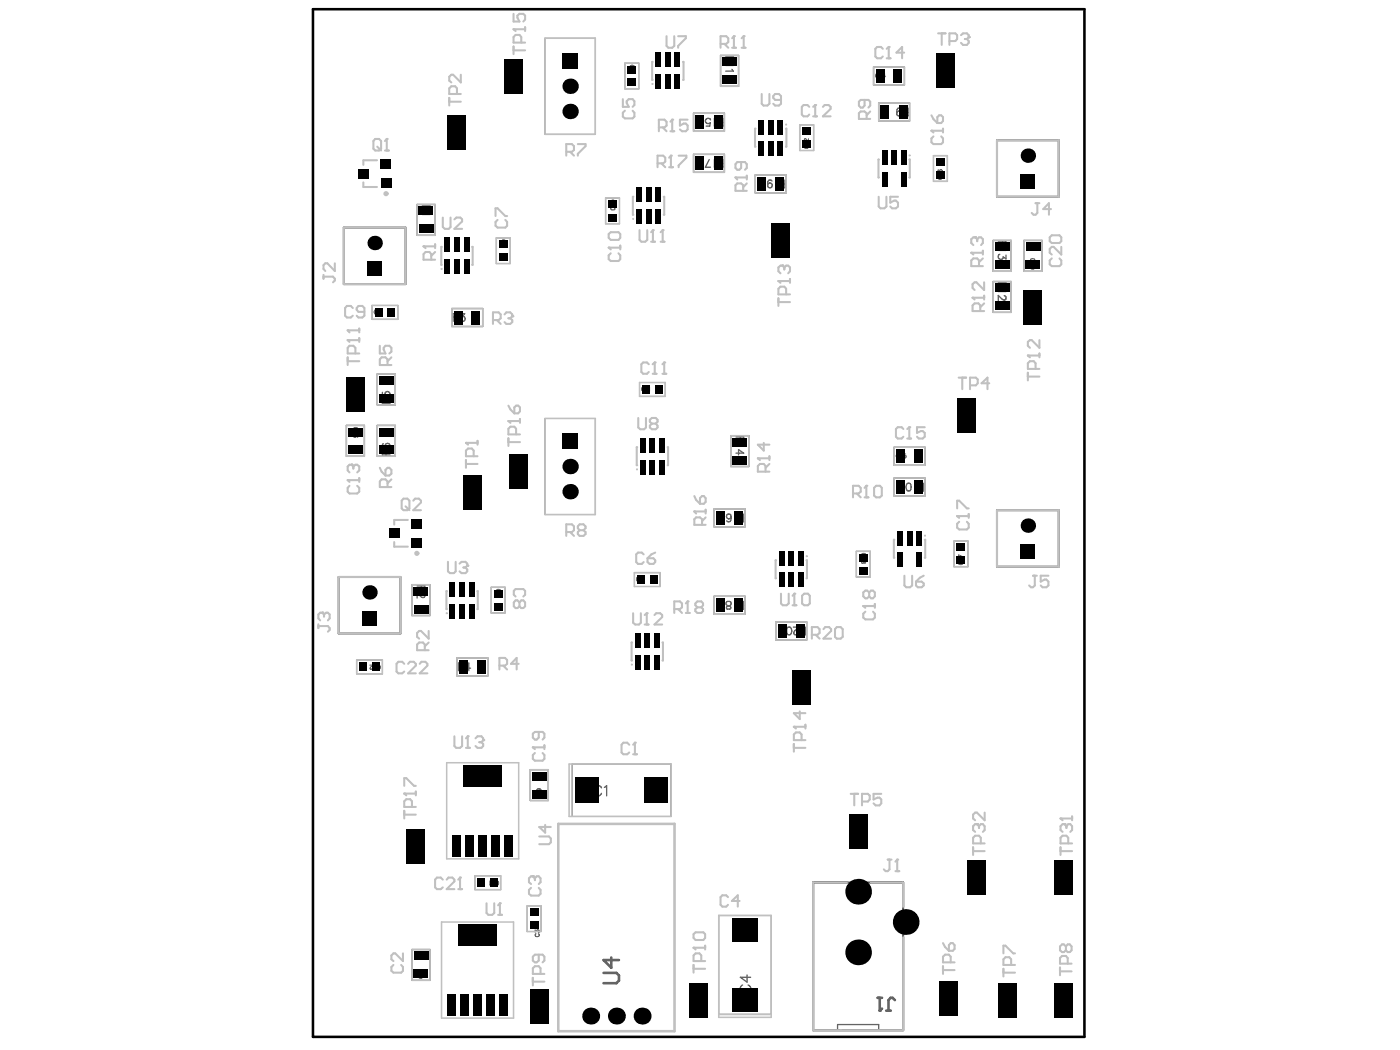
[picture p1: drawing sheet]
<svg xmlns="http://www.w3.org/2000/svg" width="271mm" height="203mm" viewBox="0 0 271 203" stroke-linecap="round" stroke-linejoin="round" font-family="sans-serif">
<g fill="none" stroke="#5a5a5a" stroke-width=".19">
<path d="M120.9 12.2h2.7v5h-2.7zM122.1 13.4a.29 .29 0 0 0-.1 .4 .29 .29 0 0 0 .4 .1v-.4M122.1 13.2a.38 .38 0 0 1 .1-.6 .38 .38 0 0 1 .5 .2v.3l-.1 .1M122.4 13.5h.3v.4M117.2 38.3h2.7v5h-2.7zM118.4 39.3h-.1a.38 .38 0 0 1 .2-.6 .38 .38 0 0 1 .5 .2v.3l-.2 .1M118.8 39.5l.2 .2h-.8M154.8 24.2h2.7v4.9h-2.7zM155.8 27.3h.1M155.8 28.2l-.1 .1v.3a.38 .38 0 0 0 .5 .1 .38 .38 0 0 0 .1-.5M156.5 26.8v.5l-.5-.4h-.3v.3l.1 .1M156.5 27.7h-.8l.1 .2"/>
<path d="M180.7 30.1h2.6v5h-2.6zM181.6 32.9l-.1 .3 .7 .1a.26 .26 0 0 0 .1-.3 .26 .26 0 0 0-.4-.1l-.1 .2 .1 .2M181.7 34.1l-.2 .1v.3a.38 .38 0 0 0 .6 .2 .38 .38 0 0 0 .1-.6h-.1M182.3 33.7h-.8l.2 .2M72 59.1h5v2.7h-5zM96 46h2.7v5h-2.7zM97.2 47a.38 .38 0 0 1 .1-.6 .38 .38 0 0 1 .5 .2v.3l-.1 .1M97.8 47.2v.6l-.8-.4M118.2 40.2l.6-.1 .2 .1v.3l-.7 .1zM199.5 50.2l.6-.1 .1 .4-.3 .1-.4-.1zM199.6 51.3h.1M199.6 51.6l-.1 .1v.2a.38 .38 0 0 0 .5 .2 .38 .38 0 0 0 .1-.5"/>
<path d="M200.3 50.8v.5l-.6-.5-.2 .1v.3l.1 .1M73 60.2l-.1-.2h-.3a.38 .38 0 0 0-.2 .5 .38 .38 0 0 0 .6 .2v-.1M73.3 60h.3l.1 .3-.1 .2h-.3l-.1-.2zM73.7 60.3l-.1 .4-.2 .1-.1-.1M123.8 74h4.9v2.7h-4.9zM124.7 75.1l-.1-.2h-.3a.38 .38 0 0 0-.1 .6 .38 .38 0 0 0 .5 .1v-.1M125 75.1l.2-.2v.8M125.6 75.1l.1-.2v.8M68.6 84.1l-.2 .2 .1 .3h.3l.1-.2 .3 .2v-.4M68.6 83.3l-.2-.2a.4 .4 0 0 1 .4-.4 .4 .4 0 0 1 .4 .4l-.2 .2M69.1 83.5l.1 .2h-.8M174 88l-.1-.2h-.3a.38 .38 0 0 0-.2 .6 .38 .38 0 0 0 .6 .1v-.1"/>
<path d="M174.2 88l.2-.2v.8M175.3 87.8h-.4l-.1 .4 .2-.1 .3 .1v.3l-.2 .1-.3-.1M95.1 113.7h2.6v4.9h-2.6zM96.1 114.9l.2-.1 .3 .5h.2v-.4h-.2l-.1 .3-.3 .2-.2-.2zM96.2 114.6a.38 .38 0 0 1 .1-.5 .38 .38 0 0 1 .5 .1v.3l-.1 .1M122.8 110.8h4.9v2.7h-4.9zM123.7 111.9l-.1-.2h-.3a.38 .38 0 0 0-.1 .5 .38 .38 0 0 0 .5 .2v-.1M124 112.1l.2-.1 .2 .1v.4h-.3zM124.4 111.8l-.3-.1-.1 .5M165.7 106.7h2.7v5h-2.7zM166.8 108.5h.3l.2 .4h.2v-.4h-.1l-.3 .5h-.3zM166.9 107.6a.38 .38 0 0 1 .1-.5 .38 .38 0 0 1 .5 .1v.3l-.1 .1"/>
<path d="M167.4 107.9l.1 .2h-.8M184.6 104.7h2.7v5h-2.7zM185.7 108.7l-.2 .1v.3a.38 .38 0 0 0 .6 .2 .38 .38 0 0 0 .1-.6h-.1M186.3 107.7l-.8-.3v.5M186.3 108.3h-.8l.2 .2M69 127.7h5v2.7h-5zM71.6 128.7h.5l-.5 .6 .1 .2h.3l.1-.1M72.1 129.4h.1M72.3 128.7h.5l-.5 .6 .1 .2h.3l.1-.1M72.8 129.4h.1M73.1 128.9a.38 .38 0 0 1 .5 .1 .38 .38 0 0 1-.1 .5h-.3l-.1-.1M103.9 152.8a.26 .26 0 0 1 .4-.1 .26 .26 0 0 1 0 .4l-.4-.1z"/>
<path d="M104.1 154l-.2 .1v.3a.38 .38 0 0 0 .5 .1 .38 .38 0 0 0 .2-.5h-.1M104.2 152.6l.5 .2v.2l-.1 .1M104.7 153.5h-.8l.2 .2M91.9 169.5h5v2.7h-5zM94.8 170.5v.8l.2-.2M95.2 170.5h.5l-.5 .6 .1 .2h.3l.1-.2M95.7 171.1h.1M95.9 170.7v-.1a.38 .38 0 0 1 .6 .1 .38 .38 0 0 1-.2 .6h-.3l-.1-.2M102 175.3h2.7v5h-2.7zM81.2 188.5h.1M81.2 188.8l-.2 .1v.3a.38 .38 0 0 0 .6 .1 .38 .38 0 0 0 .1-.5h-.1M81.8 188v.5l-.6-.5-.2 .1v.3l.2 .1"/>
<path d="M103.6 180.4v-.4l.3 .2 .2-.3 .3 .3-.2 .3M103.8 180.7l-.2 .2a.4 .4 0 0 0 .4 .4 .4 .4 0 0 0 .4-.4l-.2-.2"/>
</g>
<g fill="none" stroke="#5a5a5a" stroke-width=".25">
<path d="M139.4 10.7h3.5v6h-3.5zM140.4 11h1.5v.6l-.1 .3-.3 .1-.2-.2-.1-.8M141.2 11.5l-.8 .5M141.6 12.3l.3 .4h-1.5M141.6 13.4l.3 .4h-1.5M169.1 13h5.9v3.4h-5.9zM170.1 19.9h5.9v3.5h-5.9zM80.7 39.6h3.5v5.9h-3.5zM81.7 39.8h1.5v.7l-.1 .3h-.3l-.2-.1-.1-.9M134.2 21.9h6v3.5h-6zM134.2 29.9h6v3.5h-6zM137.3 30.9l-.8 1.5h1"/>
<path d="M138.2 30.9v1.5l.4-.3M138.9 30.9l.5 .8M139.9 30.9v1.5h-.6l-.3-.2-.1-.3 .2-.2h.8M146.2 33.9h5.9v3.4h-5.9zM149.4 35l-.1-.1a.49 .49 0 0 0-.7 .2v.7M150.2 34.8v1.5l.3-.3M150.9 34.8l.5 .8M151.9 34.8v1.5h-.7l-.3-.1v-.3l.1-.2 .9-.1M82.5 40.3l-.8 .5M82.9 41.2l.3 .3h-1.5M87.4 59.7h6v3.5h-6zM192.2 46.5h3.5v6h-3.5z"/>
<path d="M192.2 54.5h3.5v6h-3.5zM193.2 46.8h1.5v.6l-.2 .3-.3 .1-.2-.2v-.8M193.2 54.7h1.5v.7l-.2 .3h-.3l-.2-.1v-.9M193.5 49.2a.49 .49 0 0 0-.2 .9 .49 .49 0 0 0 .8-.4l.6 .4v-.7M194 47.3l-.8 .5M194 55.2l-.8 .5M194.3 57.2l.3 .2 .1 .4-.2 .2-.3 .1-1-.9v1M194.4 48.1l.3 .4h-1.5M194.4 56.1l.3 .3h-1.5M198.2 46.5h3.5v6h-3.5zM73 72.4h3.5v6h-3.5zM74 75.9v.7l.6 .1a.53 .53 0 0 1 .2-.9 .53 .53 0 0 1 .7 .6l-.3 .4"/>
<path d="M74.7 78.1v-.6l-.2-.3h-.4l-.1 .9h1.5M75.5 77.1l-.8 .5M87.7 61.4l.8-.1 .2-.2-.1-.3-.3-.1h-.6v1.5M88.2 61.4l.5 .8M89.2 60.7h.7l-.4 .5a.49 .49 0 0 1 .4 .8 .49 .49 0 0 1-.9-.1M67 82.3h3.5v6h-3.5zM73 82.3h3.5v6h-3.5zM74.2 85.9l-.1 .1a.52 .52 0 0 0 .2 .7h.7M74.7 88v-.6l-.2-.3h-.4l-.1 .9h1.5M75.5 87.1l-.8 .4M138.2 98.5h6v3.5h-6zM141.4 84.3h3.5v6h-3.5z"/>
<path d="M141.5 100a.69 .69 0 0 1-.6 1l-.3-.2M142.2 99.5v1.5l.4-.3M142.4 87.7h1.5l-1-.7v1M142.4 84.6h1.5v.6l-.1 .3-.3 .1-.2-.2-.1-.8M142.9 99.5l.5 .8M143.2 85.1l-.8 .5M143.6 85.9l.3 .4h-1.5M143.9 99.5v1.5h-.6l-.3-.2-.1-.3 .2-.2h.8M173 86.6h6v3.4h-6zM173 92.5h6v3.5h-6zM79.7 113.2h3.5v5.9h-3.5zM80.7 113.4h1.5v.6l-.1 .3-.3 .1-.2-.2-.1-.8"/>
<path d="M81.5 113.9l-.8 .5M81.9 114.8l.3 .1v.5l-.1 .2h-.3l-1.1-.9v1M138.2 115.4h6v3.5h-6zM140.6 116.4h.5a.42 .42 0 0 1 .4 .4 .42 .42 0 0 1-.4 .4l-.5 .2v.3a.54 .54 0 0 0 .7 .1l.1-.1-.1-.3-.6-.2a.44 .44 0 0 1-.1-.8zM142.2 116.4v1.5l.4-.3M142.9 116.4l.5 .8M143.9 116.4v1.5h-.6l-.3-.2-.1-.3 .2-.2h.8M88.4 127.3h6v3.5h-6zM88.7 129h.8l.2-.2-.1-.3-.3-.2h-.6v1.5M89.2 129l.5 .8M91.1 129.3h-1.1l.7-1v1.5M150.1 120.4h6v3.4h-6z"/>
<path d="M102.6 149h3.5v5.9h-3.5zM79.7 183.8h3.5v5.9h-3.5zM143.7 190.6a.75 .75 0 0 0-.4 .9 .75 .75 0 0 0 .7 .6 .88 .88 0 0 0 1-.2 .88 .88 0 0 0 .2-1l-.4-.3M144.6 188.7v1.4l-1.3-1h2M162.1 199.1v-.8h8v.8"/>
<circle cx="149" cy="35.9" r=".46"/>
<circle cx="75" cy="86.2" r=".46"/>
<circle cx="141" cy="99.9" r=".46"/>
</g>
<path d="M192.9 27.1h12v11h-12zM66.5 44h12v11h-12zM192.9 98.7h12v11h-12zM65.5 111.7h12v10.9h-12zM157.4 170.8h17.4v28.6h-17.4z" fill="none" stroke="#5a5a5a" stroke-width=".4"/>
<path d="M116.8 188.3h2.5l.5 .5v1l-.5 .5h-2.5M118.3 185.3v2l-1.5-1.5h3M169.9 193.1h.8M170.2 193.1v2.5M171.5 195.6h.8M173.2 193.6l-.5-.5h-.4l-.4 .5v2" fill="none" stroke="#5a5a5a" stroke-width=".5"/>
<circle cx="170.2" cy="195.6" r=".25" fill="#5a5a5a"/>
<path d="M170.7 195.2l-.5 .4" fill="none" stroke="#5a5a5a" stroke-width=".5"/>
<g fill="none" stroke="#5a5a5a" stroke-width=".25">
<path d="M137.5 23.2a.53 .53 0 0 0-.8-.2 .53 .53 0 0 0 0 .8 .53 .53 0 0 0 .8 0l-.1 .6h-.7M138.2 22.9v1.5l.4-.3M138.9 22.9l.5 .8M139.9 22.9v1.5h-.6l-.3-.1-.1-.3 .2-.2 .8-.1M174.4 21.1l-.1-.1a.49 .49 0 0 0-.7 .2l-.1 .7M174.8 20.9l.5 .8M175.8 20.9v1.5h-.7l-.3-.1v-.3l.1-.2 .9-.1M175.6 93.6a.49 .49 0 0 1 .7 .2v.4a.62 .62 0 0 1-.5 .8 .92 .92 0 0 1-.2-1.4zM177.1 93.5v1.5l.3-.3M177.8 93.5l.5 .8M178.8 93.5v1.5h-.7l-.3-.1v-.3l.1-.2 .9-.1M152.4 121.4a.49 .49 0 0 1 .7 .3 .71 .71 0 0 1 .1 .8 .71 .71 0 0 1-.8 .3l-.2-.6z"/>
<path d="M153.5 121.4h1l-.9 1 .1 .3 .2 .1h.4l.2-.3M154.9 121.4l.5 .8M155.9 121.4v1.4h-.7l-.3-.1v-.3l.1-.2h.9M116.4 152.5a.75 .75 0 0 0-.8-.5 .75 .75 0 0 0-.6 .8 .88 .88 0 0 0 .2 .9 .88 .88 0 0 0 .9 .2l.3-.4M117 152.4l.4-.4v2"/>
<circle cx="174" cy="22" r=".46"/>
</g>
<path d="M105.5 7.4h9.7v18.6h-9.7zM170 14.4l-.1-.1h-.3a.38 .38 0 0 0-.1 .5 .38 .38 0 0 0 .5 .1M170.2 14.4l.2-.1v.8M171.4 14.8h-.6l.4-.5v.8M192.9 27.1h12v11h-12zM66.5 44h12v11h-12zM105.5 81h9.7v18.6h-9.7zM192.9 98.7h12v11h-12zM65.5 111.7h12v10.9h-12zM110.7 147.9h19.1v10.1h-19.1zM139.1 177.2h10.1v19.1h-10.1z" fill="none" stroke="#5a5a5a" stroke-width=".19"/>
<path d="M108 159.4h22.5v40.2h-22.5z" fill="none" stroke="#5a5a5a" stroke-width=".2"/>
<path d="M60.6 1.8h149.3v198.9h-149.3z" fill="none" stroke="#000" stroke-width=".5"/>
<g fill="none" stroke="#c0c0c0" stroke-width=".3">
<path d="M105.5 7.4h9.7v18.6h-9.7zM120.9 12.2h2.7v5h-2.7zM139.4 10.7h3.5v6h-3.5zM169.1 13h5.9v3.4h-5.9zM170.1 19.9h5.9v3.5h-5.9zM80.7 39.6h3.5v5.9h-3.5zM117.2 38.3h2.7v5h-2.7zM134.2 21.9h6v3.5h-6zM134.2 29.9h6v3.5h-6zM146.2 33.9h5.9v3.4h-5.9zM154.8 24.2h2.7v4.9h-2.7zM180.7 30.1h2.6v5h-2.6z"/>
<path d="M72 59.1h5v2.7h-5zM87.4 59.7h6v3.5h-6zM96 46h2.7v5h-2.7zM192.2 46.5h3.5v6h-3.5zM192.2 54.5h3.5v6h-3.5zM198.2 46.5h3.5v6h-3.5zM73 72.4h3.5v6h-3.5zM123.8 74h4.9v2.7h-4.9zM67 82.3h3.5v6h-3.5zM73 82.3h3.5v6h-3.5zM105.5 81h9.7v18.6h-9.7zM138.2 98.5h6v3.5h-6z"/>
<path d="M141.4 84.3h3.5v6h-3.5zM173 86.6h6v3.4h-6zM173 92.5h6v3.5h-6zM79.7 113.2h3.5v5.9h-3.5zM95.1 113.7h2.6v4.9h-2.6zM122.8 110.8h4.9v2.7h-4.9zM138.2 115.4h6v3.5h-6zM165.7 106.7h2.7v5h-2.7zM184.6 104.7h2.7v5h-2.7zM69 127.7h5v2.7h-5zM88.4 127.3h6v3.5h-6zM150.1 120.4h6v3.4h-6z"/>
<path d="M86.4 147.6h14v18.6h-14zM102.6 149h3.5v5.9h-3.5zM110.1 147.9h19.8v10.1h-19.8zM110.7 147.9v10.1M85.4 178.4h14v18.6h-14zM91.9 169.5h5v2.7h-5zM102 175.3h2.7v5h-2.7zM139.1 177.1h10.1v19.8h-10.1zM79.7 183.8h3.5v5.9h-3.5zM139.1 196.3h10.1"/>
</g>
<g fill="none" stroke="#c0c0c0" stroke-width=".4">
<path d="M126.3 12h-.1v3.5h.1M132.2 12h.1v3.5h-.1M70.3 35.3v.9h2.7M73 31h-2.7v.9M122.6 38.1h-.1v3.5h.1M128.4 38.1h.1v3.5h-.1M146.2 24.9h-.1v3.5h.1M152.1 24.9h.1v3.5h-.1M170.1 30.9h-.1v3.4h.1M176 30.9h.1v3.4h-.1M192.9 27.1h12v11h-12zM62.6 53.2v.7"/>
<path d="M62.6 53.5h1.8l.4 .4v.4l-.4 .3M64.8 51v1.4l-1.4-1.4h-.4l-.4 .3v.7l.4 .4M66.5 44h12v11h-12zM82 47.7h2.2M83.5 50.3v-1.1l-.4-.4h-.7l-.4 .4v1.1h2.2M84.2 48.8l-.7 .7M84.2 47.3v.7M85.5 47.8h-.1v3.5h.1M91.4 47.8h.1v3.5h-.1M123.3 86.6h-.1v3.4h.1M129.2 86.6h.1v3.4h-.1M192.9 98.7h12v11h-12z"/>
<path d="M65.5 111.7h12v10.9h-12zM76.3 104.9v.9h2.6M78.9 100.6h-2.6v.9M86.5 114.4h-.1v3.5h.1M92.4 114.4h.1v3.5h-.1M150.2 108.4h-.1v3.5h.1M156.1 108.4h.1v3.5h-.1M173.1 104.5h-.1v3.4h.1M179 104.5h.1v3.4h-.1M122.3 124.3h-.1v3.5h.1M128.2 124.3h.1v3.5h-.1M163.9 170.8h-6.5v28.6h17.4v-18"/>
<path d="M168.5 170.8h6.3v4.7"/>
</g>
<path d="M108 159.4h22.5v40.2h-22.5z" fill="none" stroke="#c0c0c0" stroke-width=".5"/>
<circle cx="82" cy="47.7" r=".2" fill="#c0c0c0"/>
<path d="M82 47.7l.4 .3M98.4 84.8v1.5M98.4 85.6h2.2M98.4 81.5h2.2M99.9 84.1v-1.1l-.4-.4h-.7l-.4 .4v1.1h2.2M100.6 81.1v.7" fill="none" stroke="#c0c0c0" stroke-width=".4"/>
<circle cx="98.4" cy="81.5" r=".2" fill="#c0c0c0"/>
<path d="M98.4 78.5l.4 .7 .7 .8M99.5 78.8l.4-.3h.4l.3 .3v.8l-.3 .4h-.8zM98.4 81.5l.4 .3M102.8 171.8l-.4 .4v.8l.4 .3h1.5l.3-.3v-.8l-.3-.4M103.1 169.6h-.3l-.4 .4v.7l.4 .4" fill="none" stroke="#c0c0c0" stroke-width=".4"/>
<circle cx="103.1" cy="169.6" r=".2" fill="#c0c0c0"/>
<path d="M117.8 47.9h2.2M118.2 49l-.4 .4v.8l.4 .3h1.5l.3-.3v-.8l-.3-.4M120 47.5v.8M103.1 169.6l.4 .4M103.5 170v.3M103.5 170l.4-.4h.4l.3 .4v.7l-.3 .4" fill="none" stroke="#c0c0c0" stroke-width=".4"/>
<circle cx="117.8" cy="47.9" r=".2" fill="#c0c0c0"/>
<path d="M117.8 47.9l.4 .4M117.8 45.3l.4-.4h1.5l.3 .4v.7l-.3 .4h-1.5l-.4-.4zM134.4 99h2.2M136.6 98.6v.8M135.9 101.6v-1.1l-.4-.4h-.8l-.3 .4v1.1h2.2M136.6 100.1l-.7 .8" fill="none" stroke="#c0c0c0" stroke-width=".4"/>
<circle cx="134.4" cy="99" r=".2" fill="#c0c0c0"/>
<path d="M142.3 34.3h2.2M143.8 36.9v-1.1l-.4-.3h-.7l-.4 .3v1.1h2.2M144.5 35.5l-.7 .7M144.5 34v.7M134.4 99l.3 .4M134.4 96l.3 .7 .8 .8M135.5 96.4l.4-.4h.3l.4 .4v.7l-.4 .4h-.7z" fill="none" stroke="#c0c0c0" stroke-width=".4"/>
<circle cx="142.3" cy="34.3" r=".2" fill="#c0c0c0"/>
<path d="M142.3 34.3l.4 .4M143.4 31.4v1.1l-.3 .4h-.4l-.4-.4v-.7l.4-.4h1.5l.3 .4v.7l-.3 .4M153.6 144v1.5M153.6 144.7h2.3M153.6 140.6h2.3M155.1 143.2v-1.1l-.3-.4h-.8l-.4 .4v1.1h2.3M155.9 140.3v.7" fill="none" stroke="#c0c0c0" stroke-width=".4"/>
<circle cx="153.6" cy="140.6" r=".2" fill="#c0c0c0"/>
<path d="M167.3 19.3v1.1l-.3 .4h-.4l-.4-.4v-.7l.4-.4h1.5l.3 .4v.7l-.3 .4M167.7 23v-1.1l-.4-.3h-.7l-.4 .3v1.1h2.2M168.4 21.6l-.7 .7M154.8 137.7v1.5l-1.2-1.2h2.3M78.2 156.9v1.5M78.2 157.7h2.3M78.2 153.6h2.3M79.7 156.2v-1.1l-.3-.4h-.8l-.4 .4v1.1h2.3M80.5 153.2v.7M153.6 140.6l.4 .4" fill="none" stroke="#c0c0c0" stroke-width=".4"/>
<circle cx="78.2" cy="153.6" r=".2" fill="#c0c0c0"/>
<path d="M90.2 89v1.5M90.2 89.8h2.2M90.2 85.7h2.2M91.7 88.3v-1.1l-.4-.4h-.7l-.4 .4v1.1h2.2M92.4 85.3v.8M78.2 153.6l.4 .3M78.2 152.1v-1.5h.4l1.5 1.5h.4" fill="none" stroke="#c0c0c0" stroke-width=".4"/>
<circle cx="90.2" cy="85.7" r=".2" fill="#c0c0c0"/>
<path d="M90.2 85.7l.4 .4M134.2 186.7v1.5M134.2 187.5h2.3M134.2 183.4h2.3M135.7 186v-1.1l-.3-.4h-.8l-.4 .4v1.1h2.3M136.5 183v.8" fill="none" stroke="#c0c0c0" stroke-width=".4"/>
<circle cx="134.2" cy="183.4" r=".2" fill="#c0c0c0"/>
<path d="M68.3 59.6l-.4-.4h-.8l-.3 .4v1.5l.3 .3h.8l.4-.3M70.5 60.4h-1.1l-.4-.4v-.4l.4-.4h.7l.4 .4v1.5l-.4 .3h-.7l-.4-.3M94.2 174.8v1.9l.3 .3h.8l.4-.3v-1.9M96.4 177h.7M96.7 174.8v2.2M134.2 183.4l.4 .4M134.2 180.8l.4-.4h1.5l.4 .4v.7l-.4 .4h-1.5l-.4-.4zM194.2 184.5v-1.5h.4l1.5 1.5h.3M194.2 187.5v1.5M194.2 188.2h2.2M195.7 186.7v-1.1l-.4-.4h-.7l-.4 .4v1.1h2.2" fill="none" stroke="#c0c0c0" stroke-width=".4"/>
<circle cx="96.7" cy="174.8" r=".2" fill="#c0c0c0"/>
<path d="M109.6 29.4h1.1l.4-.4v-.7l-.4-.4h-1.1v2.2M110.3 29.4l.8 .7M111.8 27.9h1.5v.4l-1.5 1.5v.3M127.5 24.7h1.1l.4-.4v-.7l-.4-.4h-1.1v2.2M128.2 24.7l.8 .7M129.7 25.4h.8M130.1 23.2v2.2M96.6 128.8h1.1l.4-.3v-.8l-.4-.4h-1.1v2.3M97.4 128.8l.7 .8M100.4 128.5h-1.5l1.1-1.2v2.3M96.7 174.8l-.3 .4" fill="none" stroke="#c0c0c0" stroke-width=".4"/>
<circle cx="130.1" cy="23.2" r=".2" fill="#c0c0c0"/>
<path d="M130.1 23.2l-.4 .4M133.1 23.2h-1.5v1.1l.7-.4h.4l.4 .4v.8l-.4 .3h-.7l-.4-.3M67.3 92.9h2.2M67.6 94l-.3 .4v.8l.3 .3h1.5l.4-.3v-.8l-.4-.4M69.5 92.5v.8M175 111.4v1.9l.4 .4h.7l.4-.4v-1.9M177.3 112.6h1.1l.4 .3v.4l-.4 .4h-.8l-.3-.4zM178.8 111.4l-.8 .4-.7 .8" fill="none" stroke="#c0c0c0" stroke-width=".4"/>
<circle cx="67.3" cy="92.9" r=".2" fill="#c0c0c0"/>
<path d="M67.3 92.9l.3 .4M68 89.9h-.4l-.3 .4v.7l.3 .4" fill="none" stroke="#c0c0c0" stroke-width=".4"/>
<circle cx="68" cy="89.9" r=".2" fill="#c0c0c0"/>
<path d="M67.3 69.2v1.4M67.3 69.9h2.2M67.3 65.8h2.2M68.8 68.4v-1.1l-.4-.4h-.8l-.3 .4v1.1h2.2M69.5 65.4v.8M68 89.9l.4 .4M68.4 90.3v.4M68.4 90.3l.4-.4h.3l.4 .4v.7l-.4 .4" fill="none" stroke="#c0c0c0" stroke-width=".4"/>
<circle cx="67.3" cy="65.8" r=".2" fill="#c0c0c0"/>
<path d="M67.3 65.8l.3 .4M67.3 63.9h2.2M69.5 63.6v.7" fill="none" stroke="#c0c0c0" stroke-width=".4"/>
<circle cx="67.3" cy="63.9" r=".2" fill="#c0c0c0"/>
<path d="M67.3 63.9l.3 .4M85.7 170.2l-.4-.4h-.7l-.4 .4v1.5l.4 .4h.7l.4-.4M86.4 170.2l.4-.4h.7l.4 .4v.4l-1.5 1.5h1.5M88.7 172.1h.7M89 169.8v2.3" fill="none" stroke="#c0c0c0" stroke-width=".4"/>
<circle cx="89" cy="169.8" r=".2" fill="#c0c0c0"/>
<path d="M86.7 108.7v1.9l.4 .3h.7l.4-.3v-1.9M88.9 109.1l.4-.4h.8l.3 .4v.4M78.2 128.5l-.4-.4h-.7l-.4 .4v1.5l.4 .3h.7l.4-.3M79 128.5l.3-.4h.8l.4 .4v.3l-1.5 1.5h1.5M81.2 128.5l.4-.4h.7l.4 .4v.3l-1.5 1.5h1.5M82.2 125.8v-1.1l-.3-.4h-.8l-.4 .4v1.1h2.3M83 122.1v1.5l-1.5-1.5h-.4l-.4 .4v.7l.4 .4M83 124.3l-.8 .8M89 169.8l-.3 .4" fill="none" stroke="#c0c0c0" stroke-width=".4"/>
<circle cx="90.4" cy="109.5" r=".2" fill="#c0c0c0"/>
<g fill="none" stroke="#c0c0c0" stroke-width=".4">
<path d="M86.9 18.9v1.5M86.9 19.7h2.3M88.4 18.2v-1.1l-.3-.4h-.8l-.4 .4v1.1h2.3M89.2 14.5v1.5l-1.5-1.5h-.4l-.4 .4v.7l.4 .4M85.7 42.1v1.8l.4 .4h.7l.4-.4v-1.8M87.9 42.5l.4-.4h.8l.3 .4v.4l-1.5 1.4h1.5M78.1 96.5h.7l.4 .4v1.5l-.4 .3h-.7l-.4-.3v-1.5zM78.5 98l.7 .7M80 96.9l.3-.4h.8l.4 .4v.3l-1.5 1.5h1.5M89.7 109.8h.4M90.1 109.8l.3 .4v.4l-.3 .3h-.8l-.4-.3M90.4 109.5l-.3 .3"/>
<path d="M103.1 144.6h2.3M103.5 145.7l-.4 .4v.8l.4 .3h1.5l.4-.3v-.8l-.4-.4M105.4 144.2v.8M105.5 159.6v1.5l-1.1-1.1h2.2M104.4 161.9h1.9l.3 .4v.7l-.3 .4h-1.9M103.1 189.2v1.5M103.1 190h2.3M104.3 184.8v1.1l-.4 .3h-.4l-.4-.3v-.8l.4-.3h1.5l.4 .3v.8l-.4 .3M104.6 188.5v-1.1l-.3-.4h-.8l-.4 .4v1.1h2.3"/>
</g>
<circle cx="103.1" cy="144.6" r=".2" fill="#c0c0c0"/>
<path d="M95.4 61.9h1.1l.4-.3v-.8l-.4-.3h-1.1v2.2M96.1 61.9l.8 .8M97.6 60.8l.4-.3h.7l.4 .3v.4M99.8 115.4l-.4-.3v-.8l.4-.3h1.5l.3 .3v.8l-.3 .3M100.5 116.6l.4-.4h.4l.3 .4v.7l-.3 .4h-.4l-.4-.4M100.5 116.6l-.4-.4h-.3l-.4 .4v.7l.4 .4h.3l.4-.4M100.5 116.6v.7M103.1 144.6l.4 .4M104.3 141.6v1.1l-.4 .4h-.4l-.4-.4v-.7l.4-.4h1.5l.4 .4v.7l-.4 .4" fill="none" stroke="#c0c0c0" stroke-width=".4"/>
<circle cx="99.1" cy="61.2" r=".2" fill="#c0c0c0"/>
<g fill="none" stroke="#c0c0c0" stroke-width=".4">
<path d="M120.5 19.2v1.5h1.2l-.4-.8v-.3l.4-.4h.7l.4 .4v.7l-.4 .4M120.9 21.4l-.4 .4v.8l.4 .3h1.5l.4-.3v-.8l-.4-.4M98.4 61.6h.3M98.7 61.6l.4 .3v.4l-.4 .4h-.7l-.4-.4M99.1 61.2l-.4 .4M109.6 103h1.1l.4-.4v-.7l-.4-.4h-1.1v2.2M110.3 103l.8 .7M112.2 102.6l-.4-.4v-.3l.4-.4h.7l.4 .4v.3l-.4 .4M112.2 102.6l-.4 .4v.4l.4 .3h.7l.4-.3v-.4l-.4-.4M112.2 102.6h.7M130.5 117.9h1.1l.4-.4v-.7l-.4-.4h-1.1v2.2M131.2 117.9l.8 .7"/>
<path d="M132.7 118.6h.8M133.1 116.4v2.2"/>
</g>
<circle cx="133.1" cy="116.4" r=".2" fill="#c0c0c0"/>
<path d="M123.8 44.5v1.9l.3 .4h.8l.4-.4v-1.9M126 46.8h.8M126.4 44.5v2.3M133.1 116.4l-.4 .4M135 117.5l-.4-.4v-.3l.4-.4h.7l.4 .4v.3l-.4 .4M135 117.5l-.4 .4v.4l.4 .3h.7l.4-.3v-.4l-.4-.4M135 117.5h.7" fill="none" stroke="#c0c0c0" stroke-width=".4"/>
<circle cx="126.4" cy="44.5" r=".2" fill="#c0c0c0"/>
<path d="M126.4 44.5l-.4 .4M127.8 46.8h.8M128.2 44.5v2.3" fill="none" stroke="#c0c0c0" stroke-width=".4"/>
<circle cx="128.2" cy="44.5" r=".2" fill="#c0c0c0"/>
<path d="M127.3 31.6h1l.4-.3v-.8l-.4-.4h-1v2.3M128 31.6l.7 .8M129.5 32.4h.7M129.8 30.1v2.3M128.2 44.5l-.4 .4" fill="none" stroke="#c0c0c0" stroke-width=".4"/>
<circle cx="129.8" cy="30.1" r=".2" fill="#c0c0c0"/>
<g fill="none" stroke="#c0c0c0" stroke-width=".4">
<path d="M147.4 18.2v1.9l.4 .3h.7l.4-.3v-1.9M151.1 19.3h-1.1l-.4-.4v-.3l.4-.4h.7l.4 .4v1.5l-.4 .3h-.7l-.4-.3M129.8 30.1l-.3 .4M131.3 30.1h1.5v.4l-1.5 1.5v.4M174.8 83l-.3-.3h-.8l-.3 .3v1.5l.3 .4h.8l.3-.4M175.6 84.9h.7M176 82.7v2.2M157.1 122.8h1.1l.4-.3v-.7l-.4-.4h-1.1v2.2M157.9 122.8l.7 .8M159.4 121.8l.3-.4h.7l.4 .4v.3l-1.4 1.5h1.4M161.9 121.4h.8l.4 .4v1.4l-.4 .4h-.8l-.3-.4v-1.4zM164.6 153.6h1.5"/>
<path d="M165.3 153.6v2.3M166.8 155.1h1.2l.3-.4v-.7l-.3-.4h-1.2v2.3M170.5 153.6h-1.4v1.1l.7-.3h.4l.3 .3v.8l-.3 .4h-.7l-.4-.4"/>
</g>
<circle cx="176" cy="82.7" r=".2" fill="#c0c0c0"/>
<path d="M176 82.7l-.4 .3M179 82.7h-1.5v1.1l.7-.4h.4l.4 .4v.7l-.4 .4h-.8l-.3-.4M189.1 159.5h-.4l-.4 .4v.7l.4 .4M188.3 164v1.5M188.3 164.7h2.3M189.8 163.2v-1.1l-.3-.4h-.8l-.4 .4v1.1h2.3" fill="none" stroke="#c0c0c0" stroke-width=".4"/>
<circle cx="189.1" cy="159.5" r=".2" fill="#c0c0c0"/>
<path d="M188 48.9h2.2M189.5 51.5v-1.1l-.4-.4h-.7l-.4 .4v1.1h2.2M190.2 50l-.7 .8M190.2 48.5v.8M189.1 159.5l.4 .4M189.5 159.9v.3M189.5 159.9l.3-.4h.4l.4 .4v.7l-.4 .4M190.6 157.3v1.4l-1.5-1.4h-.4l-.4 .4v.7l.4 .3" fill="none" stroke="#c0c0c0" stroke-width=".4"/>
<circle cx="188" cy="48.9" r=".2" fill="#c0c0c0"/>
<path d="M188 48.9l.4 .4M188.7 45.9h-.3l-.4 .4v.7l.4 .4" fill="none" stroke="#c0c0c0" stroke-width=".4"/>
<circle cx="188.7" cy="45.9" r=".2" fill="#c0c0c0"/>
<path d="M188.7 45.9l.4 .4M189.1 46.3v.4M189.1 46.3l.4-.4h.4l.3 .4v.7l-.3 .4M206 159.5h-.4l-.4 .4v.7l.4 .4M205.2 164v1.5M205.2 164.7h2.3M206.7 163.2v-1.1l-.3-.4h-.8l-.4 .4v1.1h2.3" fill="none" stroke="#c0c0c0" stroke-width=".4"/>
<circle cx="206" cy="159.5" r=".2" fill="#c0c0c0"/>
<path d="M205.2 158.4h2.3M206 159.5l.4 .4M206.4 159.9v.3M206.4 159.9l.3-.4h.4l.4 .4v.7l-.4 .4M207.5 158v.7" fill="none" stroke="#c0c0c0" stroke-width=".4"/>
<circle cx="205.2" cy="158.4" r=".2" fill="#c0c0c0"/>
<path d="M62.4 118.6h-.4l-.4 .3v.8l.4 .4M61.6 120.8v.8M61.6 121.2h1.9l.3 .4v.3l-.3 .4M205.2 158.4l.4 .3" fill="none" stroke="#c0c0c0" stroke-width=".4"/>
<circle cx="62.4" cy="118.6" r=".2" fill="#c0c0c0"/>
<path d="M99.4 9v1.5M99.4 9.7h2.2M99.4 5.7h2.2M100.9 8.2v-1l-.4-.4h-.7l-.4 .4v1h2.2M101.6 5.3v.7M62.4 118.6l.3 .3M62.7 118.9v.4M62.7 118.9l.4-.3h.4l.3 .3v.8l-.3 .4" fill="none" stroke="#c0c0c0" stroke-width=".4"/>
<circle cx="99.4" cy="5.7" r=".2" fill="#c0c0c0"/>
<path d="M99.4 5.7l.4 .3M99.4 2.7v1.5h1.1l-.4-.8v-.4l.4-.3h.8l.3 .3v.8l-.3 .4M95.9 41.8v-1.5h.4l1.5 1.5h.3M96.3 42.6l-.4 .4v.7l.4 .3h1.5l.3-.3v-.7l-.3-.4M125.6 70.5l-.4-.4h-.7l-.4 .4v1.5l.4 .3h.7l.4-.3M126.3 72.3h.8M126.7 70.1v2.2" fill="none" stroke="#c0c0c0" stroke-width=".4"/>
<circle cx="126.7" cy="70.1" r=".2" fill="#c0c0c0"/>
<path d="M126.7 70.1l-.4 .4M128.2 72.3h.7M128.5 70.1v2.2" fill="none" stroke="#c0c0c0" stroke-width=".4"/>
<circle cx="128.5" cy="70.1" r=".2" fill="#c0c0c0"/>
<path d="M129 7v1.9l.3 .3h.8l.4-.3v-1.9M131.2 7h1.5v.4l-1.5 1.5v.3M128.5 70.1l-.3 .4M146.7 88.7h2.2M148.2 91.3v-1.1l-.4-.4h-.7l-.4 .4v1.1h2.2M148.9 89.8l-.7 .7M148.9 88.3v.7" fill="none" stroke="#c0c0c0" stroke-width=".4"/>
<circle cx="146.7" cy="88.7" r=".2" fill="#c0c0c0"/>
<path d="M150.6 57.7v1.5M150.6 58.5h2.3M150.6 54.4h2.3M152.1 57v-1.1l-.3-.4h-.8l-.4 .4v1.1h2.3M152.9 54v.7M146.7 88.7l.4 .3M147.8 85.7v1.5l-1.1-1.1h2.2" fill="none" stroke="#c0c0c0" stroke-width=".4"/>
<circle cx="150.6" cy="54.4" r=".2" fill="#c0c0c0"/>
<path d="M150.6 54.4l.4 .3M151.4 51.4h-.4l-.4 .4v.7l.4 .4" fill="none" stroke="#c0c0c0" stroke-width=".4"/>
<circle cx="151.4" cy="51.4" r=".2" fill="#c0c0c0"/>
<path d="M151.4 51.4l.4 .4M151.8 51.8v.3M151.8 51.8l.3-.4h.4l.4 .4v.7l-.4 .4M167.1 117.3h2.2M167.5 118.4l-.4 .4v.7l.4 .4h1.5l.3-.4v-.7l-.3-.4M169.3 116.9v.7" fill="none" stroke="#c0c0c0" stroke-width=".4"/>
<circle cx="167.1" cy="117.3" r=".2" fill="#c0c0c0"/>
<path d="M180.3 25.3h2.2M180.7 26.4l-.4 .4v.7l.4 .4h1.4l.4-.4v-.7l-.4-.4M182.5 24.9v.7M167.1 117.3l.4 .3M168.2 114.6l-.4-.3h-.3l-.4 .3v.8l.4 .4h.3l.4-.4M168.2 114.6l.4-.3h.4l.3 .3v.8l-.3 .4h-.4l-.4-.4M168.2 114.6v.8M182.5 187v1.5M182.5 187.7h2.2M182.5 182.5l.4 .8 .7 .7M184 186.2v-1.1l-.4-.3h-.7l-.4 .3v1.1h2.2M184 182.5h.4l.3 .4v.8l-.3 .3h-.8v-1.1z" fill="none" stroke="#c0c0c0" stroke-width=".4"/>
<circle cx="180.3" cy="25.3" r=".2" fill="#c0c0c0"/>
<path d="M180.3 25.3l.4 .3M180.3 22.3l.4 .8 .7 .7M181.4 22.7l.3-.4h.4l.4 .4v.7l-.4 .4h-.7zM198.9 72.1v1.5M198.9 72.9h2.3M198.9 68.8h2.3M200.4 71.4v-1.1l-.3-.4h-.8l-.4 .4v1.1h2.3M201.2 68.4v.8" fill="none" stroke="#c0c0c0" stroke-width=".4"/>
<circle cx="198.9" cy="68.8" r=".2" fill="#c0c0c0"/>
<path d="M188.2 57.6h2.3M190.5 58.7l-.8 .8M190.5 57.2v.8M189.7 60.2v-1.1l-.3-.4h-.8l-.4 .4v1.1h2.3M198.9 68.8l.4 .4M201.2 65.8v1.5l-1.5-1.5h-.4l-.4 .4v.7l.4 .4" fill="none" stroke="#c0c0c0" stroke-width=".4"/>
<circle cx="188.2" cy="57.6" r=".2" fill="#c0c0c0"/>
<path d="M188.2 57.6l.4 .4M190.5 54.6v1.5l-1.5-1.5h-.4l-.4 .4v.7l.4 .4M87.9 142.5v1.9l.4 .3h.7l.4-.3v-1.9M90.2 144.7h.7M90.5 142.5v2.2M205.1 187.2v1.5M205.1 188h2.3M206.3 183.2l-.4-.4h-.4l-.4 .4v.7l.4 .4h.4l.4-.4M206.3 183.2l.3-.4h.4l.4 .4v.7l-.4 .4h-.4l-.3-.4M206.3 183.2v.7M206.6 186.5v-1.1l-.3-.4h-.8l-.4 .4v1.1h2.3" fill="none" stroke="#c0c0c0" stroke-width=".4"/>
<circle cx="90.5" cy="142.5" r=".2" fill="#c0c0c0"/>
<path d="M90.5 142.5l-.3 .4M92 142.9l.4-.4h.8l.3 .4v.3" fill="none" stroke="#c0c0c0" stroke-width=".4"/>
<circle cx="93.5" cy="143.2" r=".2" fill="#c0c0c0"/>
<path d="M122.5 118.7v1.8l.4 .4h.8l.3-.4v-1.8M125.2 118.7v2.2M124.8 120.9h.7M92.8 143.6h.4M93.2 143.6l.3 .4v.4l-.3 .3h-.8l-.4-.3M93.5 143.2l-.3 .4" fill="none" stroke="#c0c0c0" stroke-width=".4"/>
<circle cx="125.2" cy="118.7" r=".2" fill="#c0c0c0"/>
<path d="M124.6 107.3l-.4-.4h-.7l-.4 .4v1.5l.4 .3h.7l.4-.3M125.2 118.7l-.4 .3M125.3 108h1.2l.3 .4v.4l-.3 .3h-.8l-.4-.3zM126.7 119l.3-.3h.7l.4 .3v.4l-1.4 1.5h1.4M126.8 106.9l-.7 .4-.8 .7M171.8 166.4h.7M172.1 166.4v1.8l-.3 .4h-.4l-.4-.4M173.3 168.6h.7M173.6 166.4v2.2" fill="none" stroke="#c0c0c0" stroke-width=".4"/>
<circle cx="173.6" cy="166.4" r=".2" fill="#c0c0c0"/>
<path d="M151.1 114.9v1.9l.4 .3h.7l.4-.3v-1.9M153.4 117.1h.7M153.7 114.9v2.2M173.6 166.4l-.3 .4" fill="none" stroke="#c0c0c0" stroke-width=".4"/>
<circle cx="153.7" cy="114.9" r=".2" fill="#c0c0c0"/>
<g fill="none" stroke="#c0c0c0" stroke-width=".4">
<path d="M72.6 26.9h.8l.4 .4v1.5l-.4 .3h-.8l-.3-.3v-1.5zM73 28.4l.8 .7M74.5 29.1h.7M74.8 26.9v2.2M200.4 39.3h.8M200.8 39.3v1.9l-.4 .4h-.4l-.3-.4M203.4 40.5h-1.5l1.1-1.2v2.3M73.5 66.9v1.5h1.1l-.3-.7v-.4l.3-.4h.7l.4 .4v.8l-.4 .3M75 70.6v-1l-.4-.4h-.7l-.4 .4v1h2.2M75.7 69.2l-.7 .7M73.5 90.5l.4 .8 .7 .7M74.6 90.9l.4-.4h.3l.4 .4v.8l-.4 .3h-.7z"/>
<path d="M75 94.3v-1.1l-.4-.4h-.7l-.4 .4v1.1h2.2M75.7 92.8l-.7 .7M153.7 114.9l-.3 .4M155.2 115.3l.4-.4h.8l.3 .4v1.5l-.3 .3h-.8l-.4-.3zM199.9 111.4h.8M200.3 111.4v1.9l-.4 .4h-.4l-.3-.4M202.9 111.4h-1.5v1.2l.7-.4h.4l.4 .4v.7l-.4 .4h-.7l-.4-.4M76.1 186.7l-.4 .4v.8l.4 .3h1.5l.4-.3v-.8l-.4-.4M78 184.5v1.5l-1.5-1.5h-.4l-.4 .4v.7l.4 .4"/>
</g>
<circle cx="74.8" cy="26.9" r=".2" fill="#c0c0c0"/>
<path d="M74.8 26.9l-.3 .4M121.8 144.1l-.4-.4h-.8l-.3 .4v1.5l.3 .4h.8l.4-.4M122.5 146h.8M122.9 143.7v2.3M140.9 173.6l-.4-.3h-.7l-.4 .3v1.5l.4 .4h.7l.4-.4M143.1 174.4h-1.5l1.2-1.1v2.2" fill="none" stroke="#c0c0c0" stroke-width=".4"/>
<circle cx="122.9" cy="143.7" r=".2" fill="#c0c0c0"/>
<path d="M123.5 80.9v1.8l.4 .4h.8l.3-.4v-1.8M126.2 82l-.4 .4v.3l.4 .4h.7l.4-.4v-.3l-.4-.4M126.2 82l-.4-.4v-.4l.4-.3h.7l.4 .3v.4l-.4 .4M126.2 82h.7M165.1 95.5h1.1l.4-.3v-.8l-.4-.4h-1.1v2.2M165.8 95.5l.8 .7M167.3 96.2h.8M167.7 94v2.2M122.9 143.7l-.4 .4" fill="none" stroke="#c0c0c0" stroke-width=".4"/>
<circle cx="167.7" cy="94" r=".2" fill="#c0c0c0"/>
<path d="M167.7 94l-.4 .4M169.2 94.4l.4-.4h.7l.3 .4v1.5l-.3 .3h-.7l-.4-.3zM185.2 99.9h2.3M187.5 99.5v.7M185.6 101l-.4 .4v.7l.4 .4h1.5l.4-.4v-.7l-.4-.4" fill="none" stroke="#c0c0c0" stroke-width=".4"/>
<circle cx="185.2" cy="99.9" r=".2" fill="#c0c0c0"/>
<path d="M156.6 20.7l-.3-.4h-.8l-.3 .4v1.5l.3 .3h.8l.3-.3M157.4 22.5h.7M157.8 20.3v2.2M203.1 45.9l.4-.4h1.5l.4 .4v.8l-.4 .3h-1.5l-.4-.3zM203.5 50l-.4 .4v.8l.4 .3h1.5l.4-.3v-.8l-.4-.4M205.4 47.8v1.5l-1.5-1.5h-.4l-.4 .4v.7l.4 .4M185.5 73.1h1.5M186.2 73.1v2.2M187.7 74.6h1.2l.3-.4v-.8l-.3-.3h-1.2v2.2M191.4 74.2h-1.4l1.1-1.1v2.2M185.2 99.9l.4 .3M185.2 98.4v-1.5h.4l1.5 1.5h.4" fill="none" stroke="#c0c0c0" stroke-width=".4"/>
<circle cx="157.8" cy="20.3" r=".2" fill="#c0c0c0"/>
<path d="M139.4 8.5h1.1l.4-.4v-.7l-.4-.4h-1.1v2.2M140.2 8.5l.7 .7M141.7 9.2h.7M142 7v2.2M157.8 20.3l-.4 .4M159.3 20.7l.3-.4h.7l.4 .4v.4l-1.4 1.4h1.4" fill="none" stroke="#c0c0c0" stroke-width=".4"/>
<circle cx="142" cy="7" r=".2" fill="#c0c0c0"/>
<path d="M142 7l-.3 .4M143.5 9.2h.8M143.9 7v2.2" fill="none" stroke="#c0c0c0" stroke-width=".4"/>
<circle cx="143.9" cy="7" r=".2" fill="#c0c0c0"/>
<path d="M143.9 7l-.4 .4M181.5 6.5h1.5M182.2 6.5v2.2M183.7 7.9h1.2l.3-.3v-.8l-.3-.3h-1.2v2.2M186 6.8l.4-.3h.7l.4 .3v.4M170.1 38.1v1.9l.3 .3h.7l.4-.3v-1.9M173.8 38.1h-1.5v1.1l.7-.4h.4l.4 .4v.8l-.4 .3h-.8l-.3-.3" fill="none" stroke="#c0c0c0" stroke-width=".4"/>
<circle cx="187.5" cy="7.2" r=".2" fill="#c0c0c0"/>
<path d="M170.8 9.4l-.3-.3h-.7l-.4 .3v1.5l.4 .4h.7l.3-.4M171.6 11.3h.7M172 9.1v2.2M186.7 7.6h.4M187.1 7.6l.4 .3v.4l-.4 .4h-.7l-.4-.4M187.5 7.2l-.4 .4" fill="none" stroke="#c0c0c0" stroke-width=".4"/>
<circle cx="172" cy="9.1" r=".2" fill="#c0c0c0"/>
<path d="M172 9.1l-.4 .3M175 10.2h-1.5l1.1-1.1v2.2" fill="none" stroke="#c0c0c0" stroke-width=".4"/>
<g fill="none" stroke="#c0c0c0" stroke-width=".5">
<circle cx="74.7" cy="37.5" r=".25"/>
<circle cx="80.7" cy="107.1" r=".25"/>
</g>
<g fill="none" stroke="#c0c0c0" stroke-width=".2">
<circle cx="126.3" cy="16.3" r=".1"/>
<circle cx="152.1" cy="24.1" r=".1"/>
<circle cx="176" cy="30.1" r=".1"/>
<circle cx="85.4" cy="52" r=".1"/>
<circle cx="122.5" cy="42.4" r=".1"/>
<circle cx="123.3" cy="90.8" r=".1"/>
<circle cx="86.4" cy="118.7" r=".1"/>
<circle cx="156.1" cy="107.6" r=".1"/>
<circle cx="179" cy="103.7" r=".1"/>
<circle cx="122.3" cy="128.6" r=".1"/>
</g>
<g fill="#000">
<circle cx="110.3" cy="16.7" r="1.49"/>
<circle cx="110.3" cy="21.6" r="1.49"/>
<circle cx="198.9" cy="30.1" r="1.39"/>
<circle cx="72.5" cy="47" r="1.39"/>
<circle cx="110.3" cy="95.2" r="1.49"/>
<circle cx="110.3" cy="90.3" r="1.49"/>
<circle cx="71.5" cy="114.6" r="1.39"/>
<circle cx="198.9" cy="101.7" r="1.39"/>
<circle cx="166.1" cy="172.6" r="2.49"/>
<circle cx="175.3" cy="178.4" r="2.49"/>
<circle cx="114.3" cy="196.6" r="1.64"/>
<circle cx="119.3" cy="196.6" r="1.64"/>
<circle cx="124.3" cy="196.6" r="1.64"/>
<circle cx="166.1" cy="184.3" r="2.49"/>
</g>
<g fill="#000">
<path d="M97.6 11.4h3.5v6.6h-3.5z" fill-rule="evenodd"/>
<path d="M108.8 10.3h3v3h-3z" fill-rule="evenodd"/>
<path d="M121.5 15.3h1.6v1.3h-1.6z" fill-rule="evenodd"/>
<path d="M121.5 12.8h1.6v1.4h-1.6z" fill-rule="evenodd"/>
<path d="M126.9 10.2h1v2.8h-1z" fill-rule="evenodd"/>
<path d="M126.9 14.4h1v2.8h-1z" fill-rule="evenodd"/>
<path d="M128.7 10.2h1.1v2.8h-1.1z" fill-rule="evenodd"/>
<path d="M128.7 14.4h1.1v2.8h-1.1z" fill-rule="evenodd"/>
<path d="M130.6 10.2h1v2.8h-1z" fill-rule="evenodd"/>
<path d="M130.6 14.4h1v2.8h-1z" fill-rule="evenodd"/>
<path d="M139.8 11.1h2.7v1.7h-2.7z" fill-rule="evenodd"/>
<path d="M139.8 14.6h2.8v1.7h-2.8z" fill-rule="evenodd"/>
<path d="M169.5 13.4h1.7v2.7h-1.7z" fill-rule="evenodd"/>
<path d="M172.9 13.4h1.7v2.7h-1.7z" fill-rule="evenodd"/>
<path d="M181.2 10.4h3.5v6.6h-3.5z" fill-rule="evenodd"/>
<path d="M69.3 32.7h2v1.8h-2z" fill-rule="evenodd"/>
<path d="M73.7 30.8h1.9v1.9h-1.9z" fill-rule="evenodd"/>
<path d="M73.8 34.5h1.9v1.8h-1.9z" fill-rule="evenodd"/>
<path d="M81.1 40h2.7v1.7h-2.7z" fill-rule="evenodd"/>
<path d="M86.7 22.3h3.5v6.7h-3.5z" fill-rule="evenodd"/>
<path d="M117.7 38.8h1.6v1.4h-1.6z" fill-rule="evenodd"/>
<path d="M123.1 36.3h1.1v2.8h-1.1z" fill-rule="evenodd"/>
<path d="M125 36.3h1.1v2.8h-1.1z" fill-rule="evenodd"/>
<path d="M126.9 36.3h1v2.8h-1z" fill-rule="evenodd"/>
<path d="M134.6 30.3h1.7v2.7h-1.7z" fill-rule="evenodd"/>
<path d="M134.6 22.3h1.7v2.7h-1.7z" fill-rule="evenodd"/>
<path d="M138.2 30.3h1.6v2.7h-1.6z" fill-rule="evenodd"/>
<path d="M138.2 22.3h1.6v2.7h-1.6z" fill-rule="evenodd"/>
<path d="M146.8 27.3h1.1v2.8h-1.1z" fill-rule="evenodd"/>
<path d="M146.8 23.2h1.1v2.8h-1.1z" fill-rule="evenodd"/>
<path d="M146.5 34.2h1.7v2.7h-1.7z" fill-rule="evenodd"/>
<path d="M148.6 27.3h1.1v2.8h-1.1z" fill-rule="evenodd"/>
<path d="M148.6 23.2h1.1v2.8h-1.1z" fill-rule="evenodd"/>
<path d="M150.4 27.3h1.1v2.8h-1.1z" fill-rule="evenodd"/>
<path d="M150.4 23.2h1.1v2.8h-1.1z" fill-rule="evenodd"/>
<path d="M150.1 34.2h1.7v2.7h-1.7z" fill-rule="evenodd"/>
<path d="M155.3 27.2h1.6v1.4h-1.6z" fill-rule="evenodd"/>
<path d="M155.3 24.7h1.6v1.4h-1.6z" fill-rule="evenodd"/>
<path d="M170.7 33.3h1v2.8h-1z" fill-rule="evenodd"/>
<path d="M170.7 29.1h1v2.9h-1z" fill-rule="evenodd"/>
<path d="M170.4 20.3h1.7v2.7h-1.7z" fill-rule="evenodd"/>
<path d="M172.5 29.1h1.1v2.9h-1.1z" fill-rule="evenodd"/>
<path d="M174.3 33.3h1.1v2.8h-1.1z" fill-rule="evenodd"/>
<path d="M174.3 29.1h1.1v2.9h-1.1z" fill-rule="evenodd"/>
<path d="M174 20.3h1.7v2.7h-1.7z" fill-rule="evenodd"/>
<path d="M181.2 30.7h1.6v1.4h-1.6z" fill-rule="evenodd"/>
<path d="M181.2 33.2h1.6v1.3h-1.6z" fill-rule="evenodd"/>
<path d="M197.5 33.7h2.8v2.8h-2.8z" fill-rule="evenodd"/>
<path d="M71.1 50.6h2.8v2.8h-2.8z" fill-rule="evenodd"/>
<path d="M72.6 59.7h1.4v1.5h-1.4z" fill-rule="evenodd"/>
<path d="M75 59.7h1.4v1.5h-1.4z" fill-rule="evenodd"/>
<path d="M81.1 43.4h2.8v1.7h-2.8z" fill-rule="evenodd"/>
<path d="M86 46h1.1v2.8h-1.1z" fill-rule="evenodd"/>
<path d="M86 50.2h1.1v2.8h-1.1z" fill-rule="evenodd"/>
<path d="M87.9 46h1.1v2.8h-1.1z" fill-rule="evenodd"/>
<path d="M87.9 50.2h1.1v2.8h-1.1z" fill-rule="evenodd"/>
<path d="M89.8 46h1v2.8h-1z" fill-rule="evenodd"/>
<path d="M89.8 50.2h1v2.8h-1z" fill-rule="evenodd"/>
<path d="M96.6 49.1h1.6v1.4h-1.6z" fill-rule="evenodd"/>
<path d="M96.6 46.6h1.6v1.4h-1.6z" fill-rule="evenodd"/>
<path d="M117.7 41.4h1.6v1.4h-1.6z" fill-rule="evenodd"/>
<path d="M123.1 40.5h1.1v2.8h-1.1z" fill-rule="evenodd"/>
<path d="M125 40.5h1.1v2.8h-1.1z" fill-rule="evenodd"/>
<path d="M126.9 40.5h1v2.8h-1z" fill-rule="evenodd"/>
<path d="M149.4 43.2h3.5v6.7h-3.5z" fill-rule="evenodd"/>
<path d="M192.5 54.9h2.8v1.7h-2.8z" fill-rule="evenodd"/>
<path d="M192.5 46.9h2.8v1.7h-2.8z" fill-rule="evenodd"/>
<path d="M192.6 58.4h2.7v1.7h-2.7z" fill-rule="evenodd"/>
<path d="M192.6 50.4h2.7v1.7h-2.7z" fill-rule="evenodd"/>
<path d="M198.5 50.4h2.8v1.7h-2.8z" fill-rule="evenodd"/>
<path d="M198.6 46.9h2.7v1.7h-2.7z" fill-rule="evenodd"/>
<path d="M67 73h3.5v6.7h-3.5z" fill-rule="evenodd"/>
<path d="M73.4 76.3h2.7v1.7h-2.7z" fill-rule="evenodd"/>
<path d="M73.4 72.8h2.7v1.7h-2.7z" fill-rule="evenodd"/>
<path d="M87.9 60.1h1.7v2.7h-1.7z" fill-rule="evenodd"/>
<path d="M91.3 60.1h1.7v2.7h-1.7z" fill-rule="evenodd"/>
<path d="M124.3 74.6h1.4v1.6h-1.4z" fill-rule="evenodd"/>
<path d="M126.8 74.6h1.4v1.6h-1.4z" fill-rule="evenodd"/>
<path d="M198.2 56.1h3.5v6.7h-3.5z" fill-rule="evenodd"/>
<path d="M67.4 82.8h2.8v1.7h-2.8z" fill-rule="evenodd"/>
<path d="M67.4 86.2h2.8v1.7h-2.8z" fill-rule="evenodd"/>
<path d="M73.4 82.8h2.7v1.7h-2.7z" fill-rule="evenodd"/>
<path d="M73.4 86.2h2.7v1.7h-2.7z" fill-rule="evenodd"/>
<path d="M89.7 91.9h3.5v6.7h-3.5z" fill-rule="evenodd"/>
<path d="M98.6 87.9h3.5v6.7h-3.5z" fill-rule="evenodd"/>
<path d="M108.8 83.9h3v3h-3z" fill-rule="evenodd"/>
<path d="M123.9 89h1v2.8h-1z" fill-rule="evenodd"/>
<path d="M123.9 84.8h1v2.8h-1z" fill-rule="evenodd"/>
<path d="M125.7 89h1.1v2.8h-1.1z" fill-rule="evenodd"/>
<path d="M125.7 84.8h1.1v2.8h-1.1z" fill-rule="evenodd"/>
<path d="M127.6 89h1v2.8h-1z" fill-rule="evenodd"/>
<path d="M127.6 84.8h1v2.8h-1z" fill-rule="evenodd"/>
<path d="M141.8 84.7h2.7v1.7h-2.7z" fill-rule="evenodd"/>
<path d="M141.8 88.2h2.8v1.7h-2.8z" fill-rule="evenodd"/>
<path d="M173.5 87h1.7v2.6h-1.7z" fill-rule="evenodd"/>
<path d="M173.4 92.9h1.7v2.7h-1.7z" fill-rule="evenodd"/>
<path d="M176.9 87h1.7v2.6h-1.7z" fill-rule="evenodd"/>
<path d="M177 92.9h1.7v2.7h-1.7z" fill-rule="evenodd"/>
<path d="M185.2 77h3.5v6.7h-3.5z" fill-rule="evenodd"/>
<path d="M75.3 102.3h2v1.9h-2z" fill-rule="evenodd"/>
<path d="M79.7 100.4h1.9v1.9h-1.9z" fill-rule="evenodd"/>
<path d="M79.7 104.1h2v1.8h-2z" fill-rule="evenodd"/>
<path d="M80.1 113.6h2.7v1.6h-2.7z" fill-rule="evenodd"/>
<path d="M80.1 117h2.8v1.7h-2.8z" fill-rule="evenodd"/>
<path d="M87 112.6h1.1v2.8h-1.1z" fill-rule="evenodd"/>
<path d="M87 116.8h1.1v2.9h-1.1z" fill-rule="evenodd"/>
<path d="M88.9 112.6h1.1v2.8h-1.1z" fill-rule="evenodd"/>
<path d="M88.9 116.8h1.1v2.9h-1.1z" fill-rule="evenodd"/>
<path d="M90.8 112.6h1v2.8h-1z" fill-rule="evenodd"/>
<path d="M90.8 116.8h1v2.9h-1z" fill-rule="evenodd"/>
<path d="M95.6 116.7h1.6v1.4h-1.6z" fill-rule="evenodd"/>
<path d="M95.6 114.2h1.6v1.4h-1.6z" fill-rule="evenodd"/>
<path d="M123.3 111.4h1.4v1.6h-1.4z" fill-rule="evenodd"/>
<path d="M125.8 111.4h1.4v1.6h-1.4z" fill-rule="evenodd"/>
<path d="M138.5 98.9h1.7v2.7h-1.7z" fill-rule="evenodd"/>
<path d="M138.5 115.8h1.7v2.7h-1.7z" fill-rule="evenodd"/>
<path d="M142.1 98.9h1.7v2.7h-1.7z" fill-rule="evenodd"/>
<path d="M142.1 115.8h1.7v2.7h-1.7z" fill-rule="evenodd"/>
<path d="M150.8 110.8h1v2.9h-1z" fill-rule="evenodd"/>
<path d="M150.8 106.7h1v2.8h-1z" fill-rule="evenodd"/>
<path d="M152.6 110.8h1.1v2.9h-1.1z" fill-rule="evenodd"/>
<path d="M152.6 106.7h1.1v2.8h-1.1z" fill-rule="evenodd"/>
<path d="M154.4 110.8h1.1v2.9h-1.1z" fill-rule="evenodd"/>
<path d="M154.4 106.7h1.1v2.8h-1.1z" fill-rule="evenodd"/>
<path d="M166.3 107.2h1.6v1.4h-1.6z" fill-rule="evenodd"/>
<path d="M166.3 109.7h1.6v1.4h-1.6z" fill-rule="evenodd"/>
<path d="M173.7 106.8h1v2.9h-1z" fill-rule="evenodd"/>
<path d="M173.7 102.7h1v2.8h-1z" fill-rule="evenodd"/>
<path d="M175.5 102.7h1.1v2.8h-1.1z" fill-rule="evenodd"/>
<path d="M177.3 106.8h1.1v2.9h-1.1z" fill-rule="evenodd"/>
<path d="M177.3 102.7h1.1v2.8h-1.1z" fill-rule="evenodd"/>
<path d="M185.2 107.7h1.6v1.4h-1.6z" fill-rule="evenodd"/>
<path d="M185.2 105.2h1.6v1.4h-1.6z" fill-rule="evenodd"/>
<path d="M197.5 105.3h2.8v2.8h-2.8z" fill-rule="evenodd"/>
<path d="M70.1 118.2h2.8v2.8h-2.8z" fill-rule="evenodd"/>
<path d="M69.6 128.3h1.4v1.6h-1.4z" fill-rule="evenodd"/>
<path d="M72.1 128.3h1.4v1.6h-1.4z" fill-rule="evenodd"/>
<path d="M88.9 127.7h1.7v2.7h-1.7z" fill-rule="evenodd"/>
<path d="M92.3 127.7h1.7v2.7h-1.7z" fill-rule="evenodd"/>
<path d="M122.9 126.8h1v2.8h-1z" fill-rule="evenodd"/>
<path d="M122.9 122.6h1v2.8h-1z" fill-rule="evenodd"/>
<path d="M124.7 126.8h1.1v2.8h-1.1z" fill-rule="evenodd"/>
<path d="M124.7 122.6h1.1v2.8h-1.1z" fill-rule="evenodd"/>
<path d="M126.6 126.8h1v2.8h-1z" fill-rule="evenodd"/>
<path d="M126.6 122.6h1v2.8h-1z" fill-rule="evenodd"/>
<path d="M150.5 120.8h1.7v2.6h-1.7z" fill-rule="evenodd"/>
<path d="M153.4 129.7h3.5v6.7h-3.5z" fill-rule="evenodd"/>
<path d="M154.1 120.8h1.7v2.6h-1.7z" fill-rule="evenodd"/>
<path d="M89.7 148h7.4v4.2h-7.4z" fill-rule="evenodd"/>
<path d="M103 152.8h2.7v1.7h-2.7z" fill-rule="evenodd"/>
<path d="M103 149.3h2.8v1.7h-2.8z" fill-rule="evenodd"/>
<path d="M111.3 150.4h4.5v5h-4.5z" fill-rule="evenodd"/>
<path d="M124.8 150.4h4.4v5h-4.4z" fill-rule="evenodd"/>
<path d="M78.7 160.5h3.5v6.7h-3.5z" fill-rule="evenodd"/>
<path d="M87.6 161.6h1.6v4.2h-1.6z" fill-rule="evenodd"/>
<path d="M90.1 161.6h1.6v4.2h-1.6z" fill-rule="evenodd"/>
<path d="M92.5 170h1.4v1.6h-1.4z" fill-rule="evenodd"/>
<path d="M92.6 161.6h1.6v4.2h-1.6z" fill-rule="evenodd"/>
<path d="M95 170h1.3v1.6h-1.3z" fill-rule="evenodd"/>
<path d="M95.1 161.6h1.6v4.2h-1.6z" fill-rule="evenodd"/>
<path d="M97.6 161.6h1.6v4.2h-1.6z" fill-rule="evenodd"/>
<path d="M102.6 178.3h1.6v1.4h-1.6z" fill-rule="evenodd"/>
<path d="M102.6 175.9h1.6v1.3h-1.6z" fill-rule="evenodd"/>
<path d="M141.7 177.8h5v4.5h-5z" fill-rule="evenodd"/>
<path d="M164.3 157.6h3.5v6.6h-3.5z" fill-rule="evenodd"/>
<path d="M187.2 166.5h3.5v6.7h-3.5z" fill-rule="evenodd"/>
<path d="M204.1 166.5h3.5v6.7h-3.5z" fill-rule="evenodd"/>
<path d="M80.1 187.6h2.7v1.7h-2.7z" fill-rule="evenodd"/>
<path d="M80.1 184.2h2.8v1.6h-2.8z" fill-rule="evenodd"/>
<path d="M86.6 192.5h1.6v4.1h-1.6z" fill-rule="evenodd"/>
<path d="M89.1 192.5h1.6v4.1h-1.6z" fill-rule="evenodd"/>
<path d="M91.6 192.5h1.6v4.1h-1.6z" fill-rule="evenodd"/>
<path d="M94.1 192.5h1.6v4.1h-1.6z" fill-rule="evenodd"/>
<path d="M88.7 178.8h7.4v4.2h-7.4z" fill-rule="evenodd"/>
<path d="M96.6 192.5h1.6v4.1h-1.6z" fill-rule="evenodd"/>
<path d="M102.6 191.4h3.5v6.6h-3.5z" fill-rule="evenodd"/>
<path d="M133.5 190.4h3.5v6.6h-3.5z" fill-rule="evenodd"/>
<path d="M141.7 191.2h5v4.5h-5z" fill-rule="evenodd"/>
<path d="M181.7 189.9h3.5v6.6h-3.5z" fill-rule="evenodd"/>
<path d="M193.2 190.4h3.5v6.6h-3.5z" fill-rule="evenodd"/>
<path d="M204.1 190.4h3.5v6.6h-3.5z" fill-rule="evenodd"/>
</g>
</svg>
